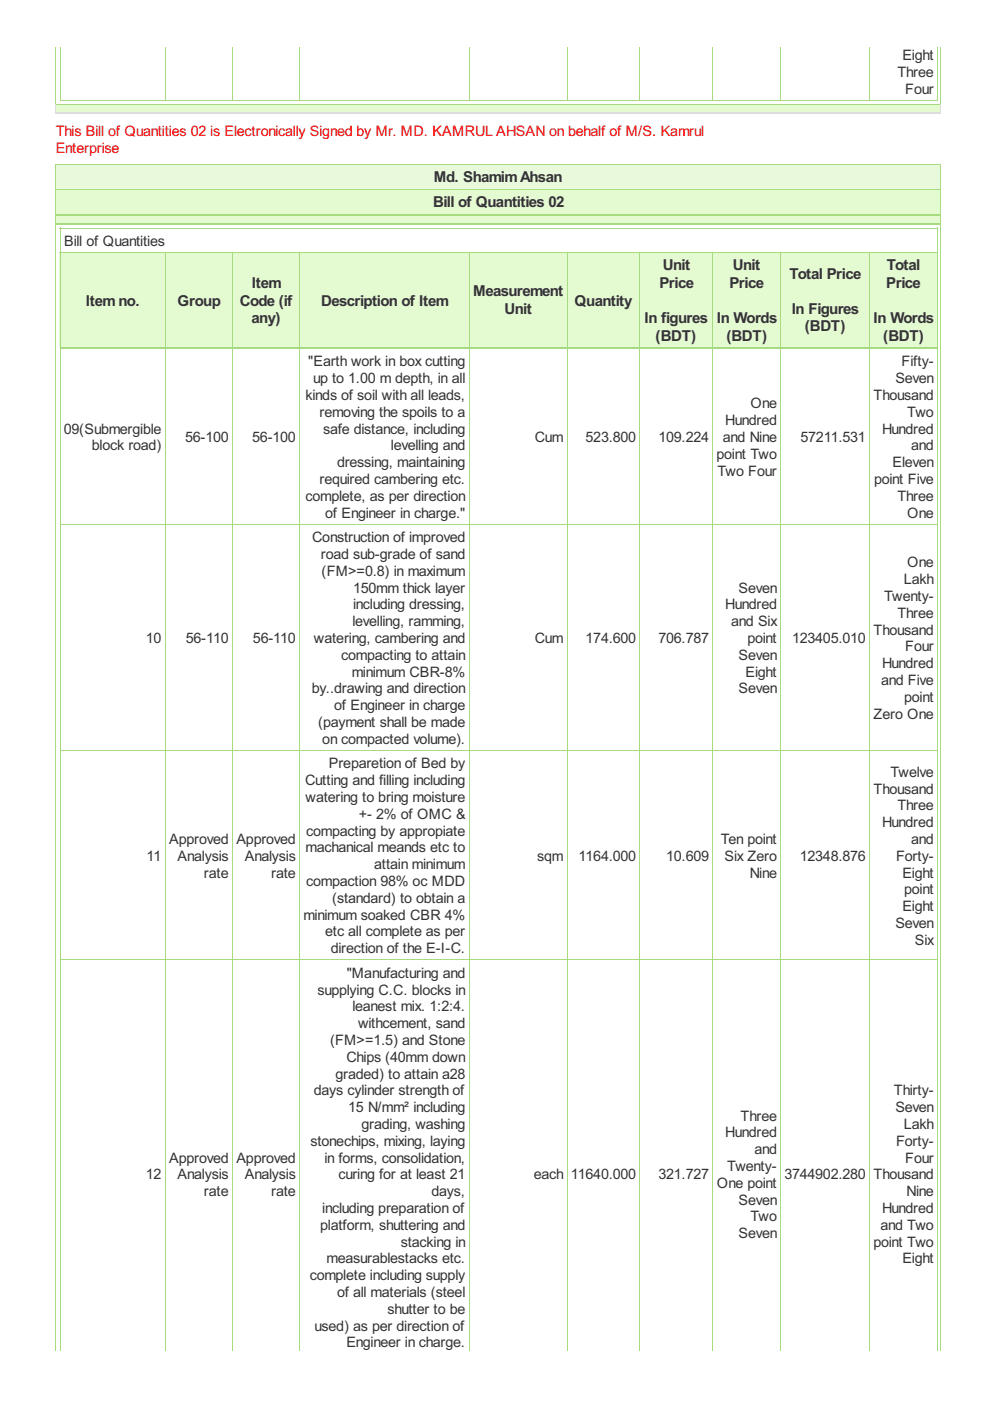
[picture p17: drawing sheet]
<svg xmlns="http://www.w3.org/2000/svg" width="210mm" height="297mm" viewBox="0 0 210 297" stroke-linecap="round" stroke-linejoin="round" font-family="sans-serif">
<defs><g id="words">
<g font-size="3.6" fill="#333">
<text x="92" y="38.6">Md. ShamimAhsan</text>
<text x="91.8" y="44">Bill of Quantities 02</text>
<text x="140.5" y="57.4">Unit</text>
<text x="155.4" y="57.4">Unit</text>
<text x="167.4" y="59.1">Total Price</text>
<text x="188.1" y="57.4">Total</text>
<text x="18.2" y="64.8">Itemno.</text>
<text x="37.7" y="64.8">Group</text>
<text x="50.9" y="64.8">Code (if</text>
<text x="53.4" y="61.1">Item</text>
<text x="68.1" y="64.8">Description of Item</text>
<text x="100.3" y="62.8">Measurement</text>
<text x="121.8" y="64.8">Quantity</text>
<text x="139.8" y="61.1">Price</text>
<text x="154.6" y="61.1">Price</text>
<text x="187.9" y="61.1">Price</text>
<text x="53.3" y="68.5">any)</text>
<text x="107" y="66.6">Unit</text>
<text x="136.7" y="68.5">In figures</text>
<text x="152" y="68.5">In Words</text>
<text x="167.9" y="66.6">In Figures</text>
<text x="170.6" y="70.3">(BDT)</text>
<text x="185.2" y="68.5">In Words</text>
<text x="139" y="72.2">(BDT)</text>
<text x="154" y="72.2">(BDT)</text>
<text x="187.3" y="72.2">(BDT)</text>
</g>
<g font-size="3.4" fill="#333">
<text x="190.3" y="16.4">Three</text>
<text x="191.3" y="12.8">Eight</text>
<text x="191.9" y="19.9">Four</text>
<text x="13.6" y="52.2">Bill of Quantities</text>
<text x="65.4" y="77.7">&quot;Earth work in box cutting</text>
<text x="191.2" y="77.7">Fifty-</text>
<text x="66.4" y="81.3">up to 1.00 m depth, in all</text>
<text x="189.8" y="81.3">Seven</text>
<text x="64.8" y="84.8">kinds of soil with all leads,</text>
<text x="67.7" y="88.4">removing the spoils to a</text>
<text x="159.1" y="86.6">One</text>
<text x="185.2" y="84.8">Thousand</text>
<text x="192.4" y="88.4">Two</text>
<text x="13.6" y="91.9">09(Submergible</text>
<text x="19.5" y="95.5">block road)</text>
<text x="39.2" y="93.7">56-100</text>
<text x="53.5" y="93.7">56-100</text>
<text x="68.5" y="91.9">safe distance, including</text>
<text x="82.9" y="95.5">levelling and</text>
<text x="113.4" y="93.7">Cum</text>
<text x="124.2" y="93.7">523.800</text>
<text x="139.6" y="93.7">109.224</text>
<text x="153.3" y="93.7">and Nine</text>
<text x="153.8" y="90.2">Hundred</text>
<text x="169.7" y="93.7">57211.531</text>
<text x="187" y="91.9">Hundred</text>
<text x="193.2" y="95.5">and</text>
<text x="71.5" y="99.1">dressing, maintaining</text>
<text x="151.9" y="97.3">point Two</text>
<text x="152.1" y="100.9">Two Four</text>
<text x="189.2" y="99.1">Eleven</text>
<text x="64.8" y="106.2">complete, as per direction</text>
<text x="67.7" y="102.6">required cambering etc.</text>
<text x="185.3" y="102.6">point Five</text>
<text x="190.3" y="106.2">Three</text>
<text x="68.9" y="109.8">of Engineer in charge.&quot;</text>
<text x="192.4" y="109.8">One</text>
<text x="66.2" y="115">Construction of improved</text>
<text x="68" y="118.5">road sub-grade of sand</text>
<text x="68.2" y="122.1">(FM&gt;=0.8) in maximum</text>
<text x="74.9" y="125.6">150mm thick layer</text>
<text x="156.6" y="125.6">Seven</text>
<text x="191.6" y="123.9">Lakh</text>
<text x="192.4" y="120.3">One</text>
<text x="74.9" y="129.2">including dressing,</text>
<text x="153.8" y="129.2">Hundred</text>
<text x="187.5" y="127.4">Twenty-</text>
<text x="190.3" y="131">Three</text>
<text x="30.9" y="136.3">10</text>
<text x="39.4" y="136.3">56-110</text>
<text x="53.6" y="136.3">56-110</text>
<text x="66.6" y="136.3">watering, cambering and</text>
<text x="74.7" y="132.8">levelling, ramming,</text>
<text x="113.4" y="136.3">Cum</text>
<text x="124.2" y="136.3">174.600</text>
<text x="139.6" y="136.3">706.787</text>
<text x="155" y="132.8">and Six</text>
<text x="158.5" y="136.3">point</text>
<text x="168" y="136.3">123405.010</text>
<text x="185.2" y="134.6">Thousand</text>
<text x="72.3" y="139.9">compacting to attain</text>
<text x="74.6" y="143.5">minimum CBR-8%</text>
<text x="156.6" y="139.9">Seven</text>
<text x="158.1" y="143.5">Eight</text>
<text x="187" y="141.7">Hundred</text>
<text x="191.9" y="138.1">Four</text>
<text x="66.1" y="147">by..drawing and direction</text>
<text x="156.6" y="147">Seven</text>
<text x="186.8" y="145.2">and Five</text>
<text x="191.7" y="148.8">point</text>
<text x="67.4" y="154.2">(payment shall be made</text>
<text x="70.9" y="150.6">of Engineer in charge</text>
<text x="185.2" y="152.4">Zero One</text>
<text x="68.3" y="157.7">on compacted volume).</text>
<text x="64.7" y="166.5">Cutting and filling including</text>
<text x="69.7" y="162.9">Preparetion of Bed by</text>
<text x="188.8" y="164.7">Twelve</text>
<text x="64.8" y="170">watering to bring moisture</text>
<text x="76.1" y="173.6">+- 2% of OMC &amp;</text>
<text x="185.2" y="168.3">Thousand</text>
<text x="190.3" y="171.8">Three</text>
<text x="35.9" y="178.9">Approved</text>
<text x="50.1" y="178.9">Approved</text>
<text x="64.9" y="177.2">compacting by appropiate</text>
<text x="152.9" y="178.9">Ten point</text>
<text x="187" y="175.4">Hundred</text>
<text x="193.2" y="178.9">and</text>
<text x="31.1" y="182.5">11</text>
<text x="37.7" y="182.5">Analysis</text>
<text x="51.9" y="182.5">Analysis</text>
<text x="64.8" y="180.7">machanical meands etc to</text>
<text x="79.3" y="184.3">attain minimum</text>
<text x="113.9" y="182.5">sqm</text>
<text x="122.7" y="182.5">1164.000</text>
<text x="141.2" y="182.5">10.609</text>
<text x="153.6" y="182.5">Six Zero</text>
<text x="169.6" y="182.5">12348.876</text>
<text x="190" y="182.5">Forty-</text>
<text x="43.2" y="186.1">rate</text>
<text x="57.5" y="186.1">rate</text>
<text x="64.9" y="187.9">compaction 98% oc MDD</text>
<text x="70.4" y="191.4">(standard) to obtain a</text>
<text x="159" y="186.1">Nine</text>
<text x="191.3" y="186.1">Eight</text>
<text x="191.7" y="189.6">point</text>
<text x="64.3" y="195">minimum soaked CBR 4%</text>
<text x="189.8" y="196.8">Seven</text>
<text x="191.3" y="193.2">Eight</text>
<text x="68.9" y="198.5">etc all complete as per</text>
<text x="70.1" y="202.1">direction of the E-I-C.</text>
<text x="194" y="200.3">Six</text>
<text x="73.5" y="207.3">&quot;Manufacturing and</text>
<text x="67.3" y="210.9">supplying C.C. blocks in</text>
<text x="74.7" y="214.4">leanest mix. 1:2:4.</text>
<text x="70" y="221.6">(FM&gt;=1.5) and Stone</text>
<text x="75.9" y="218">withcement, sand</text>
<text x="73.4" y="225.1">Chips (40mm down</text>
<text x="66.6" y="232.2">days cylinder strength of</text>
<text x="71.2" y="228.7">graded) to attain a28</text>
<text x="189.5" y="232.2">Thirty-</text>
<text x="73.8" y="235.8">15 N/mm² including</text>
<text x="76.7" y="239.4">grading, washing</text>
<text x="157" y="237.6">Three</text>
<text x="189.8" y="235.8">Seven</text>
<text x="191.6" y="239.4">Lakh</text>
<text x="65.8" y="242.9">stonechips, mixing, laying</text>
<text x="153.8" y="241.2">Hundred</text>
<text x="159.9" y="244.7">and</text>
<text x="190" y="242.9">Forty-</text>
<text x="30.9" y="250.1">12</text>
<text x="35.9" y="246.5">Approved</text>
<text x="37.7" y="250.1">Analysis</text>
<text x="50.1" y="246.5">Approved</text>
<text x="51.9" y="250.1">Analysis</text>
<text x="68.8" y="246.5">in forms, consolidation,</text>
<text x="71.8" y="250.1">curing for at least 21</text>
<text x="113.2" y="250.1">each</text>
<text x="121" y="250.1">11640.000</text>
<text x="139.6" y="250.1">321.727</text>
<text x="152" y="251.8">One point</text>
<text x="154.2" y="248.3">Twenty-</text>
<text x="166.3" y="250.1">3744902.280</text>
<text x="185.2" y="250.1">Thousand</text>
<text x="191.9" y="246.5">Four</text>
<text x="43.2" y="253.6">rate</text>
<text x="57.5" y="253.6">rate</text>
<text x="68.3" y="257.2">including preparation of</text>
<text x="91.5" y="253.6">days,</text>
<text x="156.6" y="255.4">Seven</text>
<text x="187" y="257.2">Hundred</text>
<text x="192.2" y="253.6">Nine</text>
<text x="67.9" y="260.7">platform, shuttering and</text>
<text x="156.6" y="262.5">Seven</text>
<text x="159.1" y="259">Two</text>
<text x="186.7" y="260.7">and Two</text>
<text x="69.2" y="267.9">measurablestacks etc.</text>
<text x="85" y="264.3">stacking in</text>
<text x="185.2" y="264.3">point Two</text>
<text x="191.3" y="267.9">Eight</text>
<text x="65.7" y="271.4">complete including supply</text>
<text x="71.5" y="275">of all materials (steel</text>
<text x="82.1" y="278.6">shutter to be</text>
<text x="66.7" y="282.1">used) as per direction of</text>
<text x="73.4" y="285.7">Engineer in charge.</text>
</g>
<g font-size="3.4" fill="#f00">
<text x="11.8" y="28.8">This Bill of Quantities 02 is Electronically Signed by Mr. MD. KAMRUL AHSAN on behalf of M/S. Kamrul</text>
<text x="11.8" y="32.4">Enterprise</text>
</g>
</g></defs>
<path d="M12.7 9.9v11.5M35 9.9v11.5M49.3 9.9v11.5M63.5 9.9v11.5M99.4 9.9v11.5M120.2 9.9v11.5M135.7 9.9v11.5M151.1 9.9v11.5M165.5 9.9v11.5M184.4 9.9v11.5M198.8 9.9v11.5M12.7 21.3h186.1" fill="none" stroke="#a8da7f" stroke-width=".21"/>
<path d="M11.8 22.2h187.6v1.7h-187.6z" fill="#e4fad0"/>
<path d="M11.8 9.9v12.4M199.5 9.9v12.4M11.8 22.2h187.8" fill="none" stroke="#a8da7f" stroke-width=".21"/>
<g fill="#ddd">
<path d="M11.8 22.2h.1v1.9h-.1z"/>
<path d="M199.4 22.2h.2v1.9h-.2z"/>
</g>
<path d="M11.8 23.9h187.8" fill="none" stroke="#ddd" stroke-width=".3"/>
<path d="M11.8 34.8h187.6v5.3h-187.6z" fill="#e9f9db"/>
<g fill="#e4fad0">
<path d="M11.8 40.1h187.6v5.5h-187.6z"/>
<path d="M11.8 45.6h187.6v1.8h-187.6z"/>
<path d="M12.7 53.5h22.2v20.3h-22.2z"/>
<path d="M34.9 53.5h14.3v20.3h-14.3z"/>
<path d="M49.2 53.5h14.2v20.3h-14.2z"/>
<path d="M63.4 53.5h36v20.3h-36z"/>
<path d="M99.4 53.5h20.8v20.3h-20.8z"/>
<path d="M120.2 53.5h15.4v20.3h-15.4z"/>
<path d="M135.6 53.5h15.4v20.3h-15.4z"/>
<path d="M151 53.5h14.4v20.3h-14.4z"/>
<path d="M165.4 53.5h18.9v20.3h-18.9z"/>
<path d="M184.3 53.5h14.4v20.3h-14.4z"/>
</g>
<g fill="none" stroke="#a8da7f" stroke-width=".21">
<path d="M11.8 34.9h187.8M11.8 34.8v251.7M199.5 34.8v251.7M11.8 40.2h187.8M12.7 48.4h186.1M12.7 53.6h186.1M12.7 48.3v238.2M35 53.5v233M49.3 53.5v233M63.5 53.5v233M99.4 53.5v233M120.2 53.5v233"/>
<path d="M135.7 53.5v233M151.1 53.5v233M165.5 53.5v233M184.4 53.5v233M198.8 48.3v238.2M12.7 111.2h186.1M12.7 159.1h186.1M12.7 203.5h186.1"/>
</g>
<path d="M11.8 45.6h187.8M11.8 47.4h187.8M12.7 73.8h186.1" fill="none" stroke="#a8da7f" stroke-width=".3"/>
<use href="#words"/>
</svg>
